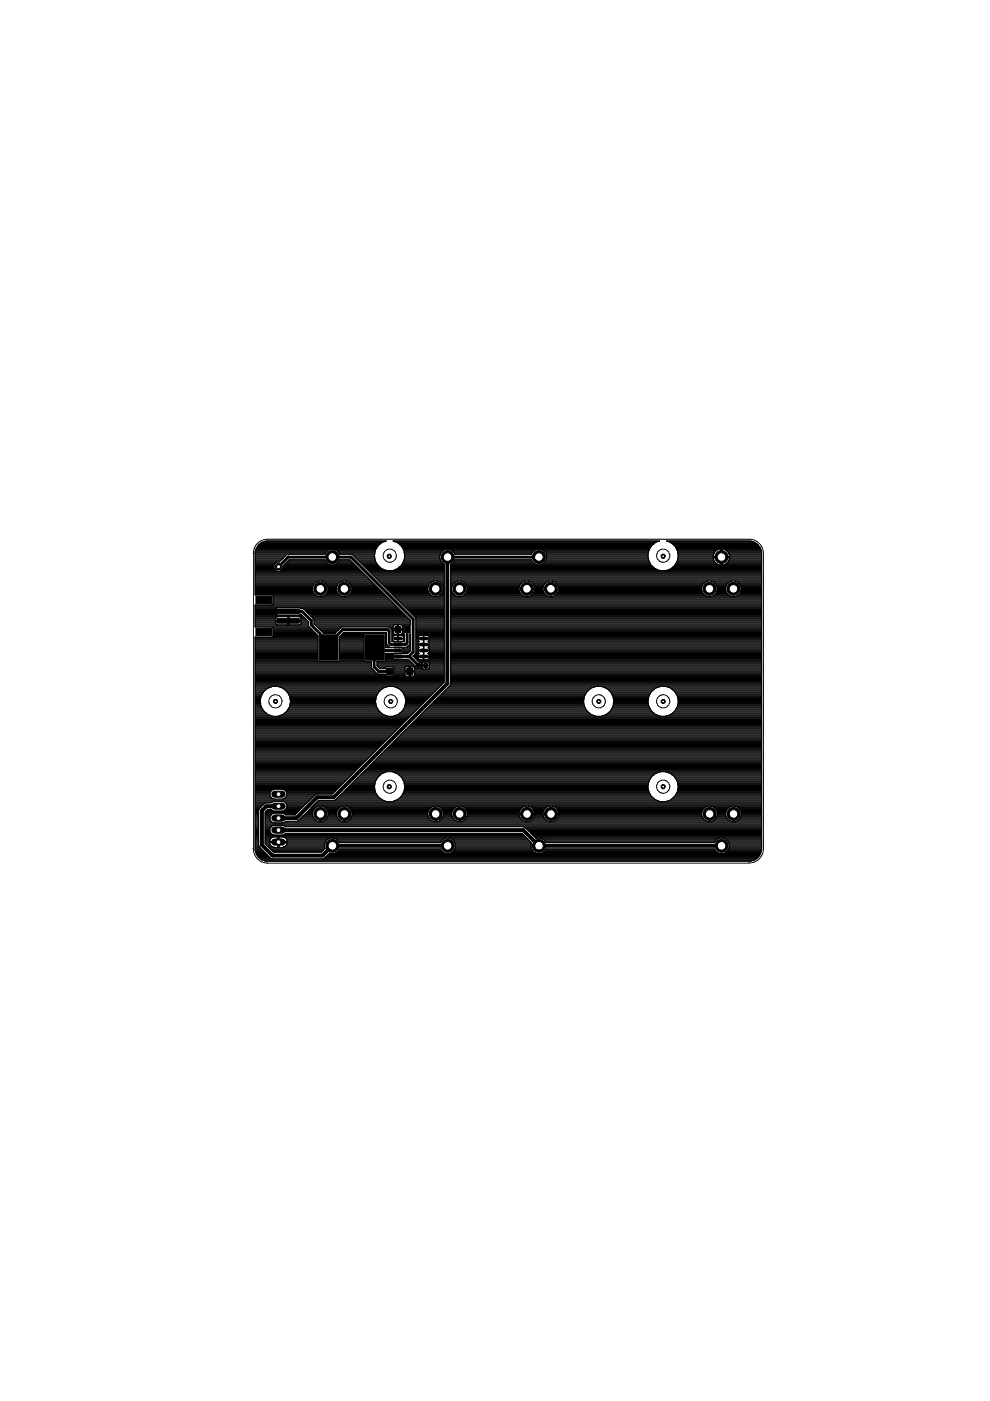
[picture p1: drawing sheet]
<svg xmlns="http://www.w3.org/2000/svg" width="210mm" height="297mm" viewBox="0 0 210 297" stroke-linecap="round" stroke-linejoin="round" font-family="sans-serif">
<g fill="#000" stroke="#000" stroke-width=".21">
<path d="M54.3 126.4h3.3v1.6h-3.3zM54.3 133.2h3.3v1.6h-3.3zM58.8 129.1h4.6v1h-4.6zM58.8 131.1h4.6v1h-4.6zM67.7 134.6h4v5.4h-4zM77.5 134.6h4v5.4h-4zM83.8 132.8h1.1v1.3h-1.1zM83.6 138.9h1.6v.6h-1.6zM83.6 137.6h1.6v.6h-1.6zM83.6 136.4h1.6v.5h-1.6zM83.6 135.1h1.6v.6h-1.6zM85.8 132.8h1.2v1.3h-1.2z"/>
<path d="M89 135.1h1.6v.6h-1.6zM89 136.4h1.6v.5h-1.6zM89 137.6h1.6v.6h-1.6zM89 138.9h1.6v.6h-1.6zM82 141.6h1.2v1.5h-1.2zM86.3 141.6h1.2v1.5h-1.2zM88.3 140.7h.8v.8h-.8zM89.9 140.7h.8v.8h-.8z"/>
</g>
<g fill="none" stroke="#000" stroke-width=".25">
<path d="M54.1 119.2h5.1l1.6-1.7h8.1a1.64 1.64 0 0 1 1.5-1.1 1.64 1.64 0 0 1 1.6 1.1h2.7l13.5 13.5v7.5l-.6 .6 1.3 1.3h.3l.2 .2v1l-.2 .2h-1l-.1-.2v-.4l-1.5-1.4h-3.1l-.1-.2M54.1 119.9h4M54.1 119.7h4.1M54.1 119.4h4.3M54.1 119h5.3M54.1 118.8h5.5M54.1 118.5h5.7M54.1 118.3h5.9M54.1 118.1h6.2M54.1 117.9h6.4M54.1 117.6h6.6M54.1 117.4h14.8"/>
<path d="M54.1 117.2h14.9M54.1 117h15.1M54.2 116.8h15.2M54.3 116.5h15.6M54.3 116.3h25.5M54.4 116.1h25.5M54.6 115.9h25.5M54.7 115.7h25.5M54.9 115.4h25.6M55.2 115.2h25.6M55.5 115h25.6M56.2 114.8h25.5"/>
<path d="M58.6 119.2l-.5 .6v.7M60.1 119.9h15.3M60.4 119.7h9.5M60.6 119.4h8.8M60.8 119.2h8.4M61 119h8M61.2 118.8h7.7M71 116.5h8.7M71 119.7h4.1M71.4 116.8h8.2M71.5 119.4h3.4M71.6 117h7.9"/>
<path d="M71.7 119.2h3M71.9 119h2.6M71.9 117.2h7.6M71.9 118.8h2.4M71.9 117.4h7.6M74.8 117.6h4.6M75 117.9h4.4M75.2 118.1h4.2M75.5 118.3h4M75.7 118.5h3.8M75.9 118.8h3.6M76.1 119h3.5"/>
<path d="M76.3 119.2h3.4M76.6 119.4h3.3M76.8 119.7h3.2M77 119.9h3.1M83.5 114.8h56.2M84.1 115h55M84.4 115.2h54.3M84.7 115.4h53.8M85 115.7h53.2M85.1 119.9h9.1M85.2 115.9h52.8M85.2 119.7h9"/>
<path d="M85.3 116.1h52.6M85.3 119.4h8.6M85.4 116.3h52.4M85.5 119.2h8.1M85.5 116.5h8.8M85.6 119h7.9M85.6 116.8h8.3M85.7 118.8h7.7M85.7 117h8M85.7 118.5h7.6M85.7 117.2h7.8M85.7 118.3h7.5"/>
<path d="M85.8 117.4h7.6M85.8 118.1h7.4M85.8 117.6h7.5M85.8 117.9h7.4M94.2 119.6v25l-23.7 23.7-3.6 .1-4.4 4.4h-1.9l-.6-.4h-1.9a1.06 1.06 0 0 0-.7 1.7M94.2 119.6a1.66 1.66 0 0 1-.5-2.7 1.66 1.66 0 0 1 2.7 .6h16.3a1.67 1.67 0 0 1 2.6-.7 1.67 1.67 0 0 1 0 2.6 1.67 1.67 0 0 1-2.6-.7h-16.3l-.1 .3-.7 .6M95.4 116.5h18.3M95.6 119.6l-.1 25.7-24.1 24.1M95.6 119.9h42.5M95.6 119.7h18.1M95.9 116.8h17.3M95.9 119.4h17.3"/>
<path d="M96.1 117h16.9M96.1 119.2h16.9M96.3 117.2h16.5M96.3 119h16.5M96.4 118.8h16.3M96.4 117.4h16.3M114.8 116.5h22.8M114.8 119.7h23.2M115.2 116.8h22.3M115.3 119.4h22.5M115.5 119.2h22.2M115.5 117h22"/>
<path d="M115.7 119h21.9M115.7 117.2h21.8M115.7 117.4h21.7M115.8 118.8h21.7M115.8 118.5h21.7M115.8 117.6h21.6M115.9 118.3h21.5M115.9 118.1h21.5M115.9 117.9h21.5M141.5 114.8h17.8M142.1 115h17.9M142.4 115.2h17.9"/>
<path d="M142.7 115.4h18M142.9 115.7h17.9M143.1 119.9h18.4M143.1 115.9h17.9M143.2 119.7h8.9M143.3 116.1h17.9M143.3 119.4h8.5M143.4 116.3h17.8M143.4 119.2h8.2M143.5 116.5h8.7M143.6 119h7.8M143.6 116.8h8.2"/>
<path d="M143.6 118.8h7.7M143.7 117h7.9M143.7 118.5h7.6M143.7 117.2h7.7M143.7 118.3h7.5M143.7 117.4h7.6M143.8 118.1h9M143.8 117.6h7.5M143.8 117.9h7.4M151.8 116.8l-.4 .5-.2 .7h3.5a1.73 1.73 0 0 0-1.6-1.6v3.4l1-.4M151.8 119.4l-.4-.5-.2-.7h3.5l-.2 .7-.4 .5M151.8 116.8l1-.4v3.4l-1-.4"/>
<path d="M152.8 119.2h.3M152.8 119.7h.3M152.8 119.4h.3M152.8 119h.3M152.8 118.8h.3M152.8 118.5h.3M152.8 118.3h.3M152.8 117.9h.3M152.8 117.6h.3M152.8 117.4h.3M152.8 117.2h.3M152.8 117h.3"/>
<path d="M152.8 116.8h.3M152.8 116.5h.3M153.1 118.1h8.4M153.8 116.5h7.5M153.8 119.7h7.7M154.1 116.8h7.3M154.1 119.4h7.4M154.3 117h7.1M154.3 119.2h7.2M154.5 117.2h7M154.5 119h7M154.6 118.8h6.9"/>
<path d="M154.6 117.4h6.9M154.6 117.6h6.9M154.7 118.5h6.8M154.7 117.9h6.8M154.7 118.3h6.8M54.1 139.2h13.3M54.1 121h4.4M54.1 123.2h24.6M54.1 130.7h10.3M54.1 132.5h11.3M54.1 136.1h13.3M54.1 139.9h13.3"/>
<path d="M54.1 139.6h13.3M54.1 139.4h13.3M54.1 139h13.3M54.1 138.7h13.3M54.1 138.5h13.3M54.1 138.3h13.3M54.1 138.1h13.3M54.1 137.9h13.3M54.1 137.6h13.3M54.1 137.4h13.3M54.1 137.2h13.3M54.1 137h13.3"/>
<path d="M54.1 136.8h13.3M54.1 136.5h13.3M54.1 136.3h13.3M54.1 135.9h13.3M54.1 135.6h13.3M54.1 135.4h13.3M54.1 135.2h13.3M54.1 132.8h11.3M54.1 132.3h4.4M54.1 132.1h4.4M54.1 131.9h4.4M54.1 131.6h6.9"/>
<path d="M54.1 131.4h4.4M54.1 131.2h4.4M54.1 131h4.4M54.1 130.5h10M54.1 130.3h4.5M54.1 130.1h4.5M54.1 129.9h4.5M54.1 129.6h4.5M54.1 129.4h4.5M54.1 129.2h4.5M54.1 129h4.5M54.1 128.8h30.2"/>
<path d="M54.1 128.5h29.9M54.1 126.1h12.7M54.1 125.9h12.5M54.1 125.6h12.3M54.1 125.4h12.3M54.1 125.2h12.2M54.1 125h12.2M54.1 124.8h12.2M54.1 124.5h12.2M54.1 124.3h12.2M54.1 124.1h12.3M54.1 123.9h12.4"/>
<path d="M54.1 123.7h12.7M54.1 123.4h12.9M54.1 123h24.4M54.1 122.8h24.2M54.1 122.5h23.9M54.1 122.3h23.7M54.1 122.1h23.5M54.1 121.9h23.3M54.1 121.6h23.1M54.1 121.4h22.8M54.1 121.2h22.6M54.1 120.8h4.2"/>
<path d="M54.1 120.5h4M54.1 120.3h4M54.1 120.1h4M54.1 126.2h.1M54.1 126.2h3.7l.1 .1M57.8 133h7.8M57.9 135h9.5M57.9 126.3v1.8l-.1 .2M57.9 134.3h9.1M57.9 133.6h8.4M57.9 134.5h9.3M57.9 134.7h9.5"/>
<path d="M57.9 134.1h8.8M57.9 133.9h8.6M57.9 133.4h8.2M57.9 133.2h7.9M57.9 128.1h25.7M57.9 127.9h25.5M57.9 127.6h25.2M57.9 127.4h25M57.9 127.2h24.8M57.9 127h24.6M57.9 126.7h24.4M57.9 126.5h24.1"/>
<path d="M57.9 126.3h9.2M58.1 120.5l.5 .6h.8l.6-.6M58.5 131v.5h5.3v-.5M58.8 132.5l-.3-.2v-.6h5.3v.6l-.3 .2M58.8 130.7l-.3 .3M59.5 121h17M59.8 120.8h16.5M60 120.5v-.5l1.3-1.3h7.6a1.63 1.63 0 0 0 1.5 1.1 1.63 1.63 0 0 0 1.6-1.1h2.2l12.8 12.8v1h-1.3l-.2 .2v1.5l.2 .2v1.7h-2.6v-2.5l-.7-.7h-10l-1.4 1.4h-2.4l-2-2v-1l-2.3-2.3h-.6M60 120.5h16M60 120.3h15.8M60 120.1h15.6M61 130.7v1.8"/>
<path d="M61 132.3h.3M61 132.1h.3M61 131.9h.3M61 131.4h.3M61 131.2h.3M61 131h.3M61.3 130.7v1.8M61.3 131.6h4M63.5 130.7l.3 .3M63.6 130.3h.3M63.7 129h20.8M63.7 130.2l1.7 1.6v1"/>
<path d="M63.7 129h.1M63.7 130.2h.1M63.7 129l-.2-.2h-4.8l-.1 .2v1.2l.1 .2h4.8l.2-.2M63.8 132.3h1.6M63.8 131h.8M63.8 132.1h1.6M63.8 131.9h1.6M63.8 131.4h1.2M63.8 131.2h1M64.5 129.2h20.2M64.7 129.4h20.2M64.9 129.6h20.3"/>
<path d="M65.1 129.9h20.3M65.3 130.1h20.3M65.4 132.8l2 1.9M65.6 130.3h20.2M65.8 130.5h20.2M66 130.7h20.3M66.2 131h20.3M66.3 125.2a1.69 1.69 0 0 0 1.6 1.3 1.69 1.69 0 0 0 1.7-1.3M66.5 131.2h20.2M66.6 132.1h20.4M66.6 131.9h20.4M66.6 131.6h20.4"/>
<path d="M66.6 131.4h20.3M66.6 132.3h20.4M66.8 132.5h16.7M67.1 132.8h16.3M67.3 133h5M67.4 134.7v5.4M67.5 133.2h4.6M67.6 123.2a1.7 1.7 0 0 0-1.3 2M67.7 133.4h4.2M67.9 133.6h3.8M68.2 133.9h3.3M68.2 123.2a1.7 1.7 0 0 1 1.4 2"/>
<path d="M68.4 134.1h2.8M68.7 126.3h3.5M68.8 123.4h3.3M69 126.1h2.9M69 123.7h2.8M69.2 125.9h2.5M69.3 123.9h2.3M69.4 125.6h2.1M69.4 124.1h2.1M69.4 125.4h2M69.5 124.3h1.9M69.5 125.2h1.8"/>
<path d="M69.6 125h1.7M69.6 124.8h1.7M69.6 124.5h1.7M71.3 125.2a1.69 1.69 0 0 0 1.7 1.3 1.69 1.69 0 0 0 1.6-1.3M72 139.2h5.2M72 136.1h5.2M72 139.9h5.2M72 139.6h5.2M72 139.4h5.2M72 139h5.2M72 138.7h5.2M72 138.5h5.2"/>
<path d="M72 138.3h5.2M72 138.1h5.2M72 137.9h5.2M72 137.6h5.2M72 137.4h5.2M72 137.2h5.2M72 137h5.2M72 136.8h5.2M72 136.5h5.2M72 136.3h5.2M72 135.9h5.2M72 135.6h5.2"/>
<path d="M72 135.4h5.2M72 135.2h5.2M72 135h5.2M72.2 134.7h5M72.5 134.5h4.7M72.6 123.2a1.7 1.7 0 0 0-1.3 2M72.7 134.3h9.2M72.9 134.1h9M73.3 123.2a1.69 1.69 0 0 1 1.3 2M73.7 126.3h8.1M73.9 123.4h5M74.1 126.1h7.5"/>
<path d="M74.1 123.7h5M74.3 125.9h7.1M74.3 123.9h5.1M74.4 125.6h6.8M74.5 124.1h5.1M74.5 125.4h6.4M74.5 124.3h5.3M74.6 125.2h6.1M74.6 125h5.9M74.6 124.8h5.7M74.6 124.5h5.4M77.2 120.1h3.2"/>
<path d="M77.4 134.3l-.2 .2v5.6M77.5 120.3h3.1M77.7 120.5h3.2M77.9 120.8h3.5M78.1 121h16.1M78.4 121.2h15.8M78.6 121.4h15.6M78.8 121.6h15.4M79 121.9h15.2M79.2 122.1h15M79.5 122.3h14.7M79.7 122.5h14.5"/>
<path d="M79.9 122.8h14.3M80.1 123h14.1M80.3 123.2h13.9M80.6 123.4h10.9M80.8 123.7h10.4M81 123.9h10M81.2 124.1h9.7M81.5 124.3h9.3M81.6 134.3l.1 .2v2.8l3.6 .1 .2 .1v.8l-.2 .2h-3.6v1.6M81.7 124.5h9M81.7 139.2h1.7M81.7 136.1h.2"/>
<path d="M81.7 139.9h5M81.7 134.5h.2M81.7 139.6h1.7M81.7 139.4h1.7M81.7 139h1.7M81.7 138.7h1.7M81.7 138.5h4.8M81.7 137.2h.8M81.7 137h.6M81.7 136.8h.4M81.7 136.5h.2M81.7 136.3h.2"/>
<path d="M81.7 135.9h.2M81.7 135.6h.2M81.7 135.4h.2M81.7 135.2h.2M81.7 135h.2M81.7 134.7h.2M81.9 124.8h8.8M81.9 136.6l.7 .6h3.7l.6-.6M81.9 136.6v-2.5h-9l-.9 .9v5.1M82 121a3.2 3.2 0 0 1-2.6-3.1 3.2 3.2 0 0 1 2.5-3.2h-25.2a2.6 2.6 0 0 0-2.6 2.6v8.9M82.1 125h8.6M82.4 125.2h8.3"/>
<path d="M82.5 133h.9M82.6 125.4h8.2M82.7 133.2h.7M82.8 125.6h8.1M83 133.4h1.2M83 125.9h8M83.1 134.3h.3M83.1 133.6h2.4M83.1 134.5h2.6M83.1 135.9h.2M83.1 135.6h.2M83.1 135.4h.2"/>
<path d="M83.1 135.2h.2M83.1 135h.2M83.1 134.7h.4M83.1 134.1h.3M83.1 133.9h.3M83.2 121a3.2 3.2 0 0 0 2.6-3.1 3.2 3.2 0 0 0-2.5-3.2h56.6a3.2 3.2 0 0 0-2.5 3.2 3.2 3.2 0 0 0 2.6 3.1M83.2 126.1h8M83.3 135.4h2.3M83.4 138.8v.8M83.4 132.8v.5h1.9v-.5M83.4 133.6v.7l.3 .2M83.5 126.3h8.1"/>
<path d="M83.5 134.7h1.8M83.5 134.7l-.2 .2v.8l.3 .4M83.5 132.5l.7-.1v2.1M83.5 132.5l-.1 .3M83.7 126.5h10.5M83.8 128.3h-29.7v4.7l3.7-.1 .1 .2v1.8l-.1 .2h-3.7v44.9l.3 1.2M83.8 120.8h10.4M83.9 126.7h10.3M84.1 127h10.1M84.2 139.8h.1M84.2 138.6h.1M84.2 132.5h.3"/>
<path d="M84.2 134.3h.3M84.2 134.1h.3M84.2 133.9h.3M84.2 133.2h.3M84.2 133h.3M84.2 132.8h.3M84.3 120.5h9.9M84.3 127.2h9.9M84.4 134.7v1.4M84.4 135.9h.1M84.4 135.6h.1M84.4 135.4h.1"/>
<path d="M84.4 135.2h.1M84.4 135h.1M84.4 134.7h.1M84.5 133.4h1M84.6 127.4h9.6M84.6 120.3h9.6M84.7 137.3v.1M84.7 138.5h.1M84.8 127.6h9.4M84.8 120.1h9.4M85 127.9h9.2M85.2 132.5h1.8"/>
<path d="M85.2 132.5l-.7-.1v2.1M85.2 132.5l.1 .3M85.2 128.1h9M85.3 134.3h.3M85.3 133.6v.7l-.3 .2M85.3 134.1h.2M85.3 133.9h.2M85.3 133.2h.2M85.3 133h.2M85.3 132.8h.2M85.3 134.7l.3 .2v.8l-.4 .4M85.4 134.7h.3"/>
<path d="M85.4 137.4h1.6M85.5 128.3h8.7M85.5 138.3h1.2M85.5 138.1h1.4M85.5 137.9h1.5M85.5 137.6h1.5M85.5 135.9h.2M85.6 135h.1M85.6 135.6h.1M85.6 135.4h.1M85.6 135.2h.1M85.7 128.5h8.5"/>
<path d="M85.9 128.8h8.3M86.1 129h8.1M86.3 137.2h.7M86.4 129.2h7.8M86.5 137h.5M86.6 129.4h7.6M86.7 136.8h.3M86.8 129.6h7.4M86.9 136.6l.1-2.2v3.6l-.6 .6h-2.9l-.1 .2M86.9 136.1h.1M86.9 134.5h.1M86.9 136.5h.1"/>
<path d="M86.9 136.3h.1M86.9 135.9h.1M86.9 135.6h.1M86.9 135.4h.1M86.9 135.2h.1M86.9 135h.1M86.9 134.7h.1M87 129.9h7.2M87.2 130.1h7M87.5 130.3h6.7M87.7 139.2h6.5M87.7 139h1"/>
<path d="M87.7 130.5h6.5M87.9 139.4h.8M87.9 130.7h6.3M87.9 138.7h.8M88.1 139.6h.6M88.1 138.5h.7M88.1 131h6.1M88.2 132.5h6M88.2 134.3h6M88.2 136.1h.6M88.2 133.6h6M88.2 134.5h6"/>
<path d="M88.2 138.3h.5M88.2 138.1h.5M88.2 137.9h.5M88.2 137.6h.5M88.2 137.4h.5M88.2 137.2h.6M88.2 137h.5M88.2 136.8h.5M88.2 136.5h.5M88.2 136.3h.5M88.2 135.9h.5M88.2 135.6h.5"/>
<path d="M88.2 135.4h.5M88.2 135.2h.5M88.2 135h.5M88.2 134.7h.7M88.2 134.1h6M88.2 133.9h6M88.2 133.4h6M88.2 133.2h6M88.2 133h6M88.2 132.8h6M88.2 132.3h6M88.2 132.1h6"/>
<path d="M88.2 131.9h6M88.2 131.6h6M88.2 131.4h6M88.2 131.2h6M88.3 139.9h5.9M88.7 137.9h2.3M88.7 135.4h2.3M88.7 136.6h2.3M88.7 138.3l.1 .2M88.7 139.6l.3 .3M88.7 138.7v.9M88.7 137.4v.9"/>
<path d="M88.7 137.2l.1 .1M88.8 136l-.1-.3v-.7l.3-.3h1.7l.3 .3v.7l-.2 .3M88.8 136l-.1 .3v.9M88.8 138.6l-.1 .1M88.8 137.3l-.1 .1M88.9 138.6h-.1M88.9 137.3h-.1M88.9 136h-.1M89.8 134.7v5.2M89.8 136.1h.1M89.8 139.6h.1M89.8 139.4h.1"/>
<path d="M89.8 139h.1M89.8 138.7h.1M89.8 138.5h.1M89.8 138.3h.1M89.8 138.1h.1M89.8 137.9h.1M89.8 137.6h.1M89.8 137.4h.1M89.8 137.2h.1M89.8 137h.1M89.8 136.8h.1M89.8 136.5h.1"/>
<path d="M89.8 136.3h.1M89.8 135.9h.1M89.8 135.6h.1M89.8 135.4h.1M89.8 135.2h.1M89.8 135h.1M89.8 134.7h.1M90.7 125.2a1.67 1.67 0 0 0 1.6 1.3 1.67 1.67 0 0 0 1.7-1.3M90.8 134.7h3.4M90.8 136l.2 .3v.7l-.2 .3M90.8 137.3l.2 .3v.7M90.8 136h.1"/>
<path d="M90.8 137.3h.1M90.8 138.5v.1M90.8 138.6l.2 .1M90.8 138.5h3.4M90.8 136.1h3.4M90.9 137.2h3.3M90.9 137.4h3.3M90.9 135.9h3.3M91 138.7v.9M91 139.6l-.4 .3M91 139.6h3.2M91 138.7h3.2"/>
<path d="M91 138.3h3.2M91 135h3.2M91 138.3l-.2 .2M91 139.4h3.2M91 139h3.2M91 138.1h3.2M91 137.9h3.2M91 137.6h3.2M91 137h3.2M91 136.8h3.2M91 136.5h3.2M91 136.3h3.2"/>
<path d="M91 135.6h3.2M91 135.4h3.2M91 135.2h3.2M92 123.2a1.66 1.66 0 0 0-1.3 2M92.7 123.2a1.66 1.66 0 0 1 1.3 2M93.1 126.3h1.1M93.2 123.4h1M93.4 126.1h.8M93.5 123.7h.7M93.6 125.9h.6M93.7 123.9h.5M93.8 125.6h.4"/>
<path d="M93.8 124.1h.4M93.9 125.4h.3M93.9 124.3h.3M94 125.2h.2M94 125h.2M94 124.8h.2M94 124.5h.2M95.6 139.2h65.9M95.6 121h65.9M95.6 128.3h65.9M95.6 123.2h65.9M95.6 130.7h65.9"/>
<path d="M95.6 132.5h65.9M95.6 134.3h65.9M95.6 136.1h65.9M95.6 139.9h65.9M95.6 133.6h65.9M95.6 134.5h65.9M95.6 139.6h65.9M95.6 139.4h65.9M95.6 139h65.9M95.6 138.7h65.9M95.6 138.5h65.9M95.6 138.3h65.9"/>
<path d="M95.6 138.1h65.9M95.6 137.9h65.9M95.6 137.6h65.9M95.6 137.4h65.9M95.6 137.2h65.9M95.6 137h65.9M95.6 136.8h65.9M95.6 136.5h65.9M95.6 136.3h65.9M95.6 135.9h65.9M95.6 135.6h65.9M95.6 135.4h65.9"/>
<path d="M95.6 135.2h65.9M95.6 135h65.9M95.6 134.7h65.9M95.6 134.1h65.9M95.6 133.9h65.9M95.6 133.4h65.9M95.6 133.2h65.9M95.6 133h65.9M95.6 132.8h65.9M95.6 132.3h65.9M95.6 132.1h65.9M95.6 131.9h65.9"/>
<path d="M95.6 131.6h65.9M95.6 131.4h65.9M95.6 131.2h65.9M95.6 131h65.9M95.6 130.5h65.9M95.6 130.3h65.9M95.6 130.1h65.9M95.6 129.9h65.9M95.6 129.6h65.9M95.6 129.4h65.9M95.6 129.2h65.9M95.6 129h65.9"/>
<path d="M95.6 128.8h65.9M95.6 128.5h65.9M95.6 128.1h65.9M95.6 127.9h65.9M95.6 127.6h65.9M95.6 127.4h65.9M95.6 127.2h65.9M95.6 127h65.9M95.6 126.7h65.9M95.6 126.5h65.9M95.6 126.3h1M95.6 126.1h.7"/>
<path d="M95.6 125.9h.5M95.6 125.6h.4M95.6 125.4h.3M95.6 125.2h.2M95.6 125h.2M95.6 124.8h.2M95.6 124.5h.2M95.6 124.3h.2M95.6 124.1h.3M95.6 123.9h.5M95.6 123.7h.7M95.6 123.4h.9"/>
<path d="M95.6 123h65.9M95.6 122.8h65.9M95.6 122.5h65.9M95.6 122.3h65.9M95.6 122.1h65.9M95.6 121.9h65.9M95.6 121.6h65.9M95.6 121.4h65.9M95.6 121.2h65.9M95.6 120.8h43.8M95.6 120.5h43.3M95.6 120.3h43"/>
<path d="M95.6 120.1h42.7M95.8 125.2a1.69 1.69 0 0 0 1.6 1.3 1.69 1.69 0 0 0 1.7-1.3M97.1 123.2a1.69 1.69 0 0 0-1.3 2M97.7 123.2a1.66 1.66 0 0 1 1.4 2M98.2 126.3h12.7M98.3 123.4h12.5M98.5 126.1h12.1M98.6 123.7h12M98.7 125.9h11.7M98.8 123.9h11.5M98.9 125.6h11.3M98.9 124.1h11.3"/>
<path d="M99 125.4h11.2M99 124.3h11.1M99.1 125.2h11M99.1 125h10.9M99.1 124.8h10.9M99.1 124.5h10.9M111.4 123.2a1.68 1.68 0 0 0-.9 2.8 1.68 1.68 0 0 0 2.8-.8M112 123.2a1.7 1.7 0 0 1 1.3 2M112.5 126.3h3.5M112.6 123.4h3.3M112.8 126.1h2.9M112.8 123.7h2.8"/>
<path d="M113 125.9h2.5M113.1 123.9h2.3M113.2 125.6h2.1M113.2 124.1h2.1M113.2 125.4h2M113.3 124.3h1.9M113.3 125.2h1.8M113.3 125h1.8M113.3 124.8h1.8M113.3 124.5h1.8M115.1 125.2a1.69 1.69 0 0 0 1.7 1.3 1.69 1.69 0 0 0 1.6-1.3M116.5 123.2a1.69 1.69 0 0 0-1.4 2"/>
<path d="M117.1 123.2a1.7 1.7 0 0 1 1.3 2M117.6 126.3h32M117.7 123.4h31.8M117.9 126.1h31.4M117.9 123.7h31.4M118.1 125.9h31M118.1 123.9h31M118.2 125.6h30.8M118.3 124.1h30.6M118.3 125.4h30.6M118.3 124.3h30.5M118.4 125.2h30.4"/>
<path d="M118.4 125h30.4M118.4 124.8h30.4M118.4 124.5h30.4M141.1 121a3.2 3.2 0 0 0 2.7-3.1 3.2 3.2 0 0 0-2.5-3.2h17.6a2.64 2.64 0 0 1 2.6 2.6v62.7l-.3 1.2M141.8 120.8h19.7M142.3 120.5h19.2M142.6 120.3h18.9M142.8 120.1h18.7M150.1 123.2a1.68 1.68 0 0 0-.9 2.8 1.68 1.68 0 0 0 2.9-.8M150.7 123.2a1.66 1.66 0 0 1 1.4 2M151.2 126.3h3.5M151.3 123.4h3.3"/>
<path d="M151.5 126.1h2.9M151.6 123.7h2.8M151.7 125.9h2.5M151.8 123.9h2.3M151.9 125.6h2.2M151.9 124.1h2.1M152 125.4h1.9M152 124.3h1.9M152.1 125.2h1.8M152.1 125h1.7M152.1 124.8h1.7M152.1 124.5h1.7"/>
<path d="M155.2 123.2a1.68 1.68 0 0 0-.9 2.8 1.68 1.68 0 0 0 2.8-.8M155.8 123.2a1.7 1.7 0 0 1 1.3 2M156.3 126.3h5.2M156.4 123.4h5.1M156.6 126.1h4.9M156.6 123.7h4.9M156.8 125.9h4.7M156.8 123.9h4.7M157 125.6h4.5M157 124.1h4.5M157 125.4h4.5M157.1 124.3h4.4"/>
<path d="M157.1 125.2h4.4M157.1 125h4.4M157.1 124.8h4.4M157.1 124.5h4.4M54.1 141h24.7M54.1 140.3h24.7M54.1 151.8h3.6M54.1 143l27.6-.1 .1 .5M54.1 143.4h31.9M54.1 159.9h24.9M54.1 159.6h25.1M54.1 159.4h25.3"/>
<path d="M54.1 159.2h25.5M54.1 159h25.8M54.1 158.7h26M54.1 158.5h26.2M54.1 158.3h26.4M54.1 158.1h26.7M54.1 157.8h26.9M54.1 157.6h27.1M54.1 157.4h27.3M54.1 157.2h27.5M54.1 157h27.8M54.1 156.7h28"/>
<path d="M54.1 156.5h28.2M54.1 156.3h28.4M54.1 156.1h28.6M54.1 155.9h28.9M54.1 155.6h29.1M54.1 155.4h29.3M54.1 155.2h29.5M54.1 155h29.8M54.1 154.7h30M54.1 154.5h30.2M54.1 154.3h30.4M54.1 154.1h30.7"/>
<path d="M54.1 153.9h30.9M54.1 153.6h31.1M54.1 153.4h31.3M54.1 153.2h31.5M54.1 153h31.8M54.1 152.7h32M54.1 152.5h32.2M54.1 152.3h32.4M54.1 152.1h32.6M54.1 151.6h3M54.1 151.4h2.6M54.1 151.2h2.3"/>
<path d="M54.1 151h2M54.1 150.7h1.8M54.1 150.5h1.7M54.1 150.3h1.5M54.1 150.1h1.4M54.1 149.9h1.3M54.1 149.6h1.2M54.1 149.4h1.2M54.1 149.2h1.1M54.1 149h1.1M54.1 148.7h1.1M54.1 148.5h1.1"/>
<path d="M54.1 148.3h1.1M54.1 148.1h1.2M54.1 147.8h1.2M54.1 147.6h1.3M54.1 147.4h1.4M54.1 147.2h1.5M54.1 147h1.6M54.1 146.7h1.7M54.1 146.5h1.9M54.1 146.3h2.2M54.1 146.1h2.5M54.1 145.9h2.8"/>
<path d="M54.1 145.6h3.4M54.1 145.4h39.3M54.1 145.2h39.5M54.1 145h39.8M54.1 144.7h40M54.1 144.5h40.1M54.1 144.3h40.1M54.1 144.1h40.1M54.1 143.8h40.1M54.1 143.6h40.1M54.1 143.2h27.6M54.1 142.7h25.7"/>
<path d="M54.1 142.5h25.5M54.1 142.3h25.3M54.1 142.1h25.1M54.1 141.9h24.9M54.1 141.6h24.7M54.1 141.4h24.7M54.1 141.2h24.7M54.1 140.7h24.7M54.1 140.5h24.7M54.1 140.1h13.3M55.4 147.6a3.2 3.2 0 0 1 4.6-1.7 3.2 3.2 0 0 1 .9 4.9M55.4 147.6l-.2 1.1 .2 1.1 .5 1"/>
<path d="M55.9 150.8a3.2 3.2 0 0 0 5 0M59 151.8h23.2M59.2 145.6h22.8M59.6 151.6h22M59.8 145.9h21.6M60.1 151.4h21M60.2 146.1h20.8M60.4 151.2h20.4M60.5 146.3h20.3M60.6 151h20M60.7 146.5h19.8M60.9 150.7h19.4"/>
<path d="M60.9 146.7h19.4M61 150.5h19.2M61 147h19.2M61.1 150.3h19M61.2 147.2h18.8M61.3 150.1h18.6M61.3 147.4h18.6M61.4 149.9h18.4M61.4 147.6h18.4M61.4 149.6h18.4M61.5 147.8h18.2M61.5 149.4h18.2"/>
<path d="M61.5 148.1h18.2M61.5 149.2h18.2M61.5 148.3h18.2M61.6 149h18.1M61.6 148.5h18M61.6 148.7h18M67.4 140.1l.2 .2h4.2l.2-.2M72 140.1h5.2M77.2 140.1l.2 .2h1.4v1.3M78.8 141.6l1.3 1.3M79.8 147.6a3.2 3.2 0 0 0 1.4 3.9 3.2 3.2 0 0 0 4.1-.7M79.8 147.6a3.2 3.2 0 0 1 3-2.1 3.2 3.2 0 0 1 3.1 2.1"/>
<path d="M79.9 141h7.9M79.9 140.3h7.2M79.9 140.7h7.7M79.9 140.5h7.4M79.9 141.2h8.1M80.2 141.4h1.6M80.4 141.6h1.3M80.9 159.9h80.6M81.1 159.6h80.4M81.3 159.4h80.2M81.6 159.2h79.9M81.7 140.1l-.1 .2h-1.7v.9l.6 .6h1.2l.1-.4h1.5l.2 .1v1.7l-.2 .2"/>
<path d="M81.7 140.1h5.2M81.8 159h79.7M82 158.7h79.5M82.2 158.5h79.3M82.5 158.3h79M82.7 158.1h78.8M82.9 157.8h78.6M83.1 157.6h78.4M83.4 157.4h78.1M83.4 141.4h2.5M83.5 151.8h3.5M83.5 143h2.4"/>
<path d="M83.5 143.2h2.4M83.5 142.7h2.4M83.5 142.5h2.4M83.5 142.3h3.3M83.5 142.1h2.4M83.5 141.9h2.4M83.5 141.6h2.4M83.6 157.2h77.9M83.7 145.6h9.5M83.8 157h77.7M84 156.7h77.5M84.1 151.6h3.1"/>
<path d="M84.2 156.5h77.3M84.3 145.9h8.7M84.5 156.3h77M84.5 151.4h2.9M84.6 146.1h8.2M84.7 156.1h76.8M84.8 151.2h2.8M84.9 155.9h76.6M84.9 146.3h7.6M85.1 151h2.8M85.1 155.6h76.4M85.2 146.5h7.1"/>
<path d="M85.3 150.7h2.8M85.3 155.4h76.2M85.4 146.7h6.7M85.4 150.5h2.9M85.5 147h6.4M85.6 155.2h75.9M85.6 150.3h2.9M85.6 147.2h6M85.7 150.1h3.1M85.7 147.4h5.7M85.8 155h75.7M85.8 149.9h3.2"/>
<path d="M85.9 147.6l.1 1.1-.1 1.1-.6 1M85.9 147.6h5.3M85.9 143.2v-.7h2v.7M85.9 143.2l.1 .2M85.9 149.6h3.3M85.9 147.8h5.1M85.9 149.4h3.5M85.9 141.4l.9-.2v2.3l-.8-.1M85.9 141.4v.8h2l-.1-.8M85.9 148.1h4.8M86 149.2h3.6M86 148.3h4.5"/>
<path d="M86 149h3.9M86 154.7h75.5M86 148.5h4.3M86 148.7h4.1M86.2 154.5h75.3M86.5 154.3h75M86.7 154.1h74.8M86.8 143h.2M86.8 143.4h.2M86.8 143.2h.2M86.8 142.7h.2M86.8 142.5h.2"/>
<path d="M86.8 142.1h.2M86.8 141.9h.2M86.8 141.6h.2M86.8 141.4h.2M86.9 153.9h74.6M87 142.3h7.2M87.1 153.6h74.4M87.4 153.4h74.1M87.6 153.2h73.9M87.7 143.4h6.5M87.8 153h73.7M87.8 141.4l-.8-.2v2.3h.6l.3-.3"/>
<path d="M87.8 141.4h.3M87.9 143.2h6.3M87.9 143h6.3M87.9 142.7h6.3M87.9 142.5h6.3M87.9 142.1h6.3M87.9 141.9h1.8M87.9 141.6h.2M88 152.7h73.5M88.2 152.5h73.3M88.5 152.3h73M88.5 140.1h5.7"/>
<path d="M88.7 152.1h72.8M88.8 140.3h5.4M88.9 151.8h37.4M89.1 151.6h36.6M89.3 151.4h35.9M89.4 140.5h.1M89.4 141.6h.1M89.4 141h4.8M89.4 141.4h.1M89.4 141.2h.1M89.4 140.7h.1M89.5 141.6v-.4h1.5v.4"/>
<path d="M89.6 151.2h35.3M89.8 151h34.9M89.8 140.3l-.3 .2v.5M90 150.7h34.4M90.2 140.3v1.6h-.5l-.2-.3M90.2 141.9h.1M90.2 141.6h.1M90.2 141.4h.1M90.2 141.2h.1M90.2 140.7h.1M90.2 140.5h.1M90.2 150.5h34.1"/>
<path d="M90.3 140.3v1.6h.5l.2-.3M90.5 150.3h33.7M90.7 150.1h33.4M90.7 140.3l.3 .2v.5M90.8 141.9h3.4M90.9 149.9h33M91 140.5h3.2M91 141.6h3.2M91 141.4h3.2M91 141.2h3.2M91 140.7h3.2M91.1 149.6h32.8"/>
<path d="M91.4 149.4h32.4M91.6 149.2h32.2M91.8 149h32M92 148.7h31.7M92.2 148.5h31.5M92.5 148.3h31.3M92.7 148.1h31.1M92.9 147.8h31M93.1 147.6h30.8M93.3 147.4h30.7M93.6 147.2h30.5M93.8 147h30.5"/>
<path d="M94 146.7h30.4M94.2 146.5h30.4M94.5 146.3h30.4M94.7 146.1h30.4M94.9 145.9h30.6M95.1 145.6h31M95.4 145.4h66.1M95.5 145.2h66M95.6 141h65.9M95.6 140.3h65.9M95.6 143h65.9M95.6 143.4h65.9"/>
<path d="M95.6 145h65.9M95.6 144.7h65.9M95.6 144.5h65.9M95.6 144.3h65.9M95.6 144.1h65.9M95.6 143.8h65.9M95.6 143.6h65.9M95.6 143.2h65.9M95.6 142.7h65.9M95.6 142.5h65.9M95.6 142.3h65.9M95.6 142.1h65.9"/>
<path d="M95.6 141.9h65.9M95.6 141.6h65.9M95.6 141.4h65.9M95.6 141.2h65.9M95.6 140.7h65.9M95.6 140.5h65.9M95.6 140.1h65.9M127.6 151.8h12.4M127.8 145.6h11.9M128.2 151.6h11.2M128.4 145.9h10.7M128.7 151.4h10.2"/>
<path d="M128.8 146.1h10M128.9 151.2h9.7M129 146.3h9.5M129.2 151h9.1M129.3 146.5h9M129.4 150.7h8.7M129.5 146.7h8.6M129.6 150.5h8.4M129.6 147h8.3M129.7 150.3h8.2M129.7 147.2h8.1M129.8 150.1h7.9"/>
<path d="M129.9 147.4h7.8M129.9 149.9h7.7M130 147.6a3.2 3.2 0 0 1-1.5 3.9 3.2 3.2 0 0 1-4-.7M130 147.6a3.2 3.2 0 0 0-4.7-1.7 3.2 3.2 0 0 0-.8 4.9M130 147.6h7.6M130 149.6h7.5M130 147.8h7.5M130 149.4h7.5M130 148.1h7.5M130.1 149.2h7.4M130.1 148.3h7.3M130.1 149h7.3"/>
<path d="M130.1 148.5h7.3M130.2 148.7h7.2M137.6 147.6a3.2 3.2 0 0 1 3-2.1 3.2 3.2 0 0 1 3 2.1M137.6 147.6l-.2 1.1 .2 1.1 .5 1M138.1 150.8a3.2 3.2 0 0 0 5 0M141.2 151.8h20.3M141.5 145.6h20M141.8 151.6h19.7M142.1 145.9h19.4M142.3 151.4h19.2M142.4 146.1h19.1M142.6 151.2h18.9"/>
<path d="M142.7 146.3h18.8M142.9 151h18.6M142.9 146.5h18.6M143.1 150.7h18.4M143.1 146.7h18.4M143.2 150.5h18.3M143.3 147h18.2M143.3 150.3h18.2M143.4 147.2h18.1M143.5 150.1h18M143.5 147.4h18M143.6 149.9h17.9"/>
<path d="M143.6 147.6l.2 1.1-.2 1.1-.5 1M143.6 147.6h17.9M143.7 149.6h17.8M143.7 147.8h17.8M143.7 149.4h17.8M143.7 148.1h17.8M143.7 149.2h17.8M143.7 148.3h17.8M143.8 149h17.7M143.8 148.5h17.7M143.8 148.7h17.7M54.1 177.4h.7"/>
<path d="M54.1 174.5h.7M54.1 169.4h3.9M54.1 163.6h21.1M54.1 170.9h1.4M54.1 179.8h1.1M54.1 179.6h.9M54.1 179.4h.8M54.1 179.2h.7M54.1 178.9h.7M54.1 178.7h.7M54.1 178.5h.7M54.1 178.3h.7"/>
<path d="M54.1 178.1h.7M54.1 177.8h.7M54.1 177.6h.7M54.1 177.2h.7M54.1 177h.7M54.1 176.7h.7M54.1 176.5h.7M54.1 176.3h.7M54.1 176.1h.7M54.1 175.8h.7M54.1 175.6h.7M54.1 175.4h.7"/>
<path d="M54.1 175.2h.7M54.1 174.9h.7M54.1 174.7h.7M54.1 174.3h.7M54.1 174.1h.7M54.1 173.8h.7M54.1 173.6h.7M54.1 173.4h.7M54.1 173.2h.7M54.1 173h.7M54.1 172.7h.7M54.1 172.5h.7"/>
<path d="M54.1 172.3h.7M54.1 172.1h.7M54.1 171.8h.7M54.1 171.6h.8M54.1 171.4h.9M54.1 171.2h1.2M54.1 170.7h1.6M54.1 170.5h1.8M54.1 170.3h2.1M54.1 170.1h3.6M54.1 169.8h11.4M54.1 169.6h11.6"/>
<path d="M54.1 169.2h3.5M54.1 169h3.3M54.1 168.7h3.2M54.1 168.5h3.1M54.1 168.3h3.1M54.1 168.1h3.2M54.1 167.9h3.3M54.1 167.6h3.5M54.1 167.4h3.8M54.1 167.2h17.5M54.1 167h17.8M54.1 166.7h18"/>
<path d="M54.1 166.5h18.2M54.1 166.3h18.4M54.1 166.1h18.6M54.1 165.8h18.9M54.1 165.6h19.1M54.1 165.4h19.3M54.1 165.2h19.5M54.1 165h19.8M54.1 164.7h20M54.1 164.5h20.2M54.1 164.3h20.4M54.1 164.1h20.6"/>
<path d="M54.1 163.9h20.9M54.1 163.4h21.3M54.1 163.2h21.5M54.1 163h21.8M54.1 162.7h22M54.1 162.5h22.2M54.1 162.3h22.4M54.1 162.1h22.7M54.1 161.8h22.9M54.1 161.6h23.1M54.1 161.4h23.3M54.1 161.2h23.5"/>
<path d="M54.1 161h23.8M54.1 160.7h24M54.1 160.5h24.2M54.1 160.3h24.4M54.1 160.1h24.6M56.2 177.4h55.2M56.2 174.5h105.3M56.2 178.7h.9M56.2 178.5h2.7M56.2 178.3h.9M56.2 178.1h1M56.2 177.8h1.2"/>
<path d="M56.2 177.6h1.4M56.2 177.2h54.9M56.2 177h1.6M56.2 176.7h1.3M56.2 176.5h1.1M56.2 176.3h1.1M56.2 176.1h1M56.2 175.8h1M56.2 175.6h1.1M56.2 175.4h1.2M56.2 175.2h1.4M56.2 174.9h105.3"/>
<path d="M56.2 174.7h105.3M56.2 174.3h1.4M56.2 174.1h1.2M56.2 173.8h1.1M56.2 173.6h1M56.2 173.4h1M56.2 173.2h1.1M56.2 173h1.1M56.2 172.7h1.3M56.2 172.5h1.6M56.2 172.3h6.8M56.3 178.9h.9"/>
<path d="M56.3 172.1h7M56.5 179.2h.8M56.5 171.8h1.3M56.7 179.4h.8M56.8 171.6h.7M56.9 179.6h1M57.2 179.8h11.7M57.4 175.4a1.05 1.05 0 0 0 .7 1.6h1.9l.6-.3h50.1l2 2M57.4 174.1l.7 .4M57.4 167.8l.7-.5h1.9a1.05 1.05 0 0 1 .9 1.1 1.05 1.05 0 0 1-.9 1h-1.9a1.06 1.06 0 0 1-.7-1.6zM57.4 175.4l.7-.4h1.9l.6 .3h50.5l.4 .3M58.2 177.4a1.13 1.13 0 0 0-1.1 1h3.8a1.12 1.12 0 0 0-1-1"/>
<path d="M58.9 177.4v2.3a1.42 1.42 0 0 1-1.6-.6M58.9 179.6h.3M58.9 179.4h.3M58.9 179.2h.3M58.9 178.9h.3M58.9 178.7h.3M58.9 178.3h.3M58.9 178.1h.3M58.9 177.8h.3M58.9 177.6h.3M59.2 177.4v2.3a1.41 1.41 0 0 0 1.6-.6M59.2 178.5h9.8"/>
<path d="M60 169.4h5.9M60.1 167.4h11.3M60.2 179.6h8.6M60.2 177h50.7M60.2 172.5h2.6M60.3 171.8h3.2M60.4 170.1h4.9M60.4 175.2h101.1M60.4 174.3h101.1M60.5 177.6h51.1M60.5 169.2h5.6M60.5 167.6h10.7"/>
<path d="M60.5 179.4h8.3M60.5 176.7h50.2M60.5 172.7h2.1M60.6 171.6h3.1M60.6 170.3h4.4M60.7 170.3l-.7-.4h-1.9l-.6 .3h-1.2l-1.5 1.5v7.6l2.8 2.8M60.7 170.3l.1 .4M60.7 177.8h9M60.7 169h5.7M60.7 167.9h10.3M60.7 171.4h3.2M60.7 179.2h8.1"/>
<path d="M60.7 170.5h4.1M60.8 168.7h5.8M60.8 168.1h10M60.8 171.2h3.4M60.8 170.7a1.07 1.07 0 0 1-.8 1.3h-1.9l-.6-.4h-.7l-.6 .5v6.8l1.8 1.8h10.1l.8-.8-.1-.3M60.8 170.9h3.6M60.8 178.1h8.6M60.8 170.7h3.8M60.8 168.5h6M60.8 168.3h9.7M60.9 179v-.3h-3.8l.2 .4M60.9 179l-.1 .1"/>
<path d="M60.9 178.9h7.9M60.9 178.3h8.3M60.9 178.7h8M63.2 174.1h4M63.4 173.8h3.4M63.6 173.6h3M63.9 173.4h2.6M64.1 173.2h2.3M64.3 173h2M64.5 172.7h1.8M64.7 172.5h1.6M65 172.3h1.3"/>
<path d="M65.2 172.1h1.2M65.4 171.8h1M65.6 171.6h.9M65.9 171.4h.9M66.1 171.2h.9M66.3 172.3a1.68 1.68 0 0 0 1.6 2 1.68 1.68 0 0 0 1.7-2M66.3 170.9h1.2M66.5 171.6l-.2 .7M66.5 170.7h95M66.8 170.5h94.7M67 170.3h94.5M67 171.2l.6-.3h.6l.7 .3"/>
<path d="M67 171.2l-.5 .4M67.2 170.1h94.3M67.4 169.8h14.3M68.3 170.9h4.3M68.6 174.1h3.7M68.8 179.6a1.67 1.67 0 0 1 1.1-1.9 1.67 1.67 0 0 1 2.1 .9h21.4a1.67 1.67 0 0 1 2-.9 1.67 1.67 0 0 1 1.1 1.9M68.9 171.2l.4 .4 .3 .7M68.9 171.2h3.2M69 173.8h2.9M69.1 171.4h2.7M69.2 173.6h2.5M69.3 171.6h2.3"/>
<path d="M69.4 173.4h2.2M69.4 171.8h2.1M69.5 173.2h2M69.5 172.1h1.9M69.6 173h1.8M69.6 172.7h1.8M69.6 172.5h1.8M69.6 172.3h1.8M71.1 169.6h10M71.2 177.8h23M71.4 169.4l-.5 .3h-3.3l-4.4 4.3-2.6 .1-.6 .4M71.4 169.4h9.4"/>
<path d="M71.4 172.3a1.68 1.68 0 0 0 1.6 2 1.68 1.68 0 0 0 1.7-2M71.5 178.1h22.3M71.6 169.2h8.9M71.6 171.6l-.2 .7M71.8 178.3h21.8M71.8 169h8.4M71.9 178.5h21.6M72 168.7h8.1M72.1 171.2l-.5 .4M72.1 171.2l.6-.3h.6l.6 .3M72.2 168.5h7.7M72.5 168.3h7.3"/>
<path d="M72.7 168.1h7M72.9 167.9h6.7M73.1 167.6h6.4M73.4 167.4h6.1M73.4 170.9h18.6M73.6 167.2h5.9M73.7 174.1h17.9M73.8 167h5.6M73.9 171.2l.5 .4 .3 .7M73.9 171.2h17.5M74 166.7h5.4M74.1 173.8h17.2"/>
<path d="M74.1 171.4h17.1M74.3 166.5h5.1M74.3 173.6h16.8M74.4 171.6h16.6M74.4 173.4h16.5M74.5 166.3h5M74.5 171.8h16.4M74.5 173.2h16.3M74.6 172.1h16.2M74.6 173h16.1M74.7 172.7h16M74.7 172.5h16"/>
<path d="M74.7 172.3h16M74.7 166.1h4.8M74.9 165.8h4.6M75.1 165.6h4.5M75.4 165.4h4.3M75.6 165.2h4.3M75.8 165h4.2M76 164.7h4.1M76.2 164.5h4.2M76.5 164.3h4.1M76.7 164.1h4.2M76.9 163.9h4.5"/>
<path d="M77.1 163.6h84.4M77.4 163.4h84.1M77.6 163.2h83.9M77.8 163h83.7M78 162.7h83.5M78.3 162.5h83.2M78.5 162.3h83M78.7 162.1h82.8M78.9 161.8h82.6M79.1 161.6h82.4M79.4 161.4h82.1M79.6 167.9a3.2 3.2 0 0 0 3 2.1 3.2 3.2 0 0 0 3-2.1"/>
<path d="M79.6 161.2h81.9M79.8 161h81.7M80 160.7h81.5M80.2 160.5h81.3M80.5 160.3h81M80.7 160.1h80.8M82 163.6a3.2 3.2 0 0 0-2.4 4.3M83.2 163.6l1 .4 .9 .7M83.5 169.8h56.2M83.8 163.9h55.6M84.1 169.6h55M84.3 164.1h54.6"/>
<path d="M84.4 169.4h54.3M84.6 164.3h54M84.7 169.2h53.8M84.8 164.5h53.5M85 169h53.2M85.1 164.7l.5 1 .2 1.1-.2 1.1M85.1 164.7h53M85.2 168.7h52.8M85.2 165h52.8M85.3 168.5h52.6M85.3 165.2h52.5M85.4 168.3h52.4"/>
<path d="M85.5 165.4h52.2M85.5 168.1h52.1M85.6 165.6h52M85.6 167.9h51.9M85.7 165.8h51.8M85.7 167.6h51.8M85.7 166.1h51.8M85.7 167.4h51.8M85.7 166.3h51.7M85.8 167.2h51.6M85.8 166.5h51.6M85.8 167h51.6"/>
<path d="M85.8 166.7h51.6M90.7 172.3a1.68 1.68 0 0 0 1.7 2 1.68 1.68 0 0 0 1.6-2M91 171.6l-.3 .7M91.4 171.2l.6-.3h.7l.6 .3M91.4 171.2l-.4 .4M92.8 170.9h4.2M93.1 174.1h3.6M93.3 171.2h3.2M93.3 171.2l.5 .4M93.4 173.8h3M93.5 171.4h2.8M93.6 173.6h2.5"/>
<path d="M93.7 171.6h2.4M93.8 171.6l.2 .7M93.8 173.4h2.2M93.8 171.8h2.1M93.9 173.2h2M93.9 172.1h2M94 173h1.8M94 172.7h1.8M94 172.5h1.8M94 172.3h1.8M95.6 177.8h16.2M95.8 172.3a1.68 1.68 0 0 0 1.6 2 1.68 1.68 0 0 0 1.7-2"/>
<path d="M96 178.1h16M96 171.6l-.2 .7M96.2 178.3h16M96.4 178.5h16.1M96.4 178.7h16.3M96.5 179.8h16.2M96.5 171.2l.6-.3h.7l.6 .3M96.5 171.2l-.5 .4M96.5 179.6l-.2 .7-.5 .4M96.5 179.6h16.1M96.5 179.4h16.1M96.5 179.2h16.1"/>
<path d="M96.5 178.9h16.1M97.8 170.9h13.5M98.1 174.1h12.9M98.4 171.2h12.4M98.4 171.2l.4 .4M98.5 173.8h12.2M98.6 171.4h12M98.7 173.6h11.7M98.8 171.6h11.5M98.8 171.6l.3 .7M98.9 173.4h11.4M98.9 171.8h11.3"/>
<path d="M99 173.2h11.2M99 172.1h11.2M99.1 173h11M99.1 172.7h11M99.1 172.5h11M99.1 172.3h11M110.1 172.3a1.68 1.68 0 0 0 1.6 2 1.68 1.68 0 0 0 1.7-2M110.8 171.2l.6-.3h.7l.5 .3M110.8 171.2l-.5 .4-.2 .7M111.3 175.4h50.2M111.5 175.6l2.2 2.2a1.56 1.56 0 0 1 2.1 .8h35.7a1.67 1.67 0 0 1 2-.9 1.67 1.67 0 0 1 1.1 1.9M111.5 175.6h.1"/>
<path d="M111.5 175.6h50M111.7 175.8h49.8M112 176.1h49.5M112.1 170.9h4.3M112.2 176.3h49.3M112.4 176.5h49.1M112.4 174.1h3.7M112.6 179.6l.3 .7 .4 .4M112.6 176.7h48.9M112.6 171.2l.5 .4M112.6 171.2h3.3M112.7 178.7l-.1 .9"/>
<path d="M112.8 173.8h2.9M112.9 177h48.6M112.9 171.4h2.7M113 173.6h2.5M113.1 177.2h48.4M113.1 171.6h2.3M113.1 171.6l.3 .7M113.2 173.4h2.2M113.2 171.8h2.1M113.3 173.2h2M113.3 172.1h1.9M113.3 177.4h48.2"/>
<path d="M113.3 173h1.9M113.4 172.7h1.7M113.4 172.5h1.7M113.4 172.3h1.7M113.5 177.6h48M115 177.8h37.3M115.1 172.3a1.68 1.68 0 0 0 1.7 2 1.68 1.68 0 0 0 1.6-2M115.3 178.1h36.6M115.5 178.3h36.2M115.7 178.5h35.8M115.9 171.2l.6-.3h.6l.6 .3M115.9 171.2l-.5 .4-.3 .7"/>
<path d="M117.2 170.9h32.9M117.5 174.1h32.2M117.7 171.2l.5 .4 .2 .7M117.7 171.2h31.8M117.9 173.8h31.5M118 171.4h31.3M118.1 173.6h31M118.2 171.6h30.9M118.2 173.4h30.8M118.3 171.8h30.6M118.3 173.2h30.6M118.4 172.1h30.5"/>
<path d="M118.4 173h30.4M118.4 172.7h30.4M118.4 172.5h30.4M118.4 172.3h30.4M137.6 167.9a3.2 3.2 0 0 0 3 2.1 3.2 3.2 0 0 0 3-2.1M140 163.6a3.2 3.2 0 0 0-2.4 4.3M141.1 163.6l1.1 .4 .8 .7M141.5 169.8h20M141.8 163.9h19.7M142.1 169.6h19.4M142.3 164.1h19.2M142.4 169.4h19.1"/>
<path d="M142.5 164.3h19M142.7 169.2h18.8M142.8 164.5h18.7M142.9 169h18.6M143 164.7l.6 1 .2 1.1-.2 1.1M143.1 164.7h18.4M143.1 168.7h18.4M143.2 165h18.3M143.3 168.5h18.2M143.3 165.2h18.2M143.4 168.3h18.1M143.4 165.4h18.1"/>
<path d="M143.5 168.1h18M143.6 165.6h17.9M143.6 167.9h17.9M143.6 165.8h17.9M143.7 167.6h17.8M143.7 166.1h17.8M143.7 167.4h17.8M143.7 166.3h17.8M143.7 167.2h17.8M143.8 166.5h17.7M143.8 167h17.7M143.8 166.7h17.7"/>
<path d="M148.8 172.3a1.68 1.68 0 0 0 1.6 2 1.68 1.68 0 0 0 1.7-2M149 171.6l-.2 .7M149.5 171.2l.6-.3h.7l.6 .3M149.5 171.2l-.5 .4M150.8 170.9h4.3M151.2 174.1h3.6M151.4 171.2h3.2M151.4 171.2l.4 .4M151.5 173.8h3M151.6 171.4h2.8M151.7 173.6h2.5M151.8 171.6h2.3"/>
<path d="M151.8 171.6l.3 .7M151.9 173.4h2.2M151.9 171.8h2.1M152 173.2h2M152 172.1h1.9M152.1 173h1.8M152.1 172.7h1.8M152.1 172.5h1.8M152.1 172.3h1.8M153.7 177.8h7.8M153.9 172.3a1.68 1.68 0 0 0 1.6 2 1.68 1.68 0 0 0 1.7-2M154.1 178.1h7.4"/>
<path d="M154.1 171.6l-.2 .7M154.3 178.3h7.2M154.4 178.5h7.1M154.5 178.7h7M154.6 179.8h6.9M154.6 171.2l.6-.3h.7l.5 .3M154.6 171.2l-.5 .4M154.6 178.9h6.9M154.6 179.6l-.2 .7M154.6 179.6h6.9M154.6 179.4h6.9M154.6 179.2h6.9"/>
<path d="M155.9 170.9h5.6M156.2 174.1h5.3M156.4 171.2l.5 .4M156.4 171.2h5.1M156.6 173.8h4.9M156.7 171.4h4.8M156.8 173.6h4.7M156.9 171.6h4.6M156.9 171.6l.3 .7M157 173.4h4.5M157 171.8h4.5M157.1 173.2h4.4"/>
<path d="M157.1 172.1h4.4M157.1 173h4.4M157.2 172.7h4.3M157.2 172.5h4.3M157.2 172.3h4.3M54.1 180.1h1.4M54.1 180.3h1.6M54.2 180.5h1.7M54.3 180.7h1.8M54.3 181h2M54.4 181.2l.5 .6 .6 .5M54.4 181.2h2.2"/>
<path d="M54.5 181.4h2.3M54.7 181.6h2.3M54.9 181.8h2.3M55.5 182.3h104.6M56.1 182.5h103.4M57.4 180.1h11.3M57.6 180.3h10.9M57.8 180.5h10.5M68.6 182.1h91.8M68.9 181.8h91.8M69.1 181.6h91.8M69.4 181.4h91.6"/>
<path d="M69.6 181.2h91.6M70.1 181l-.2-.1-1.4 1.2h-13.3M70.8 181h23.7M71.4 180.7h22.6M71.4 180.7l-.6 .3h-1M71.4 180.7l.6-.7h21.4l.6 .7M71.6 180.5h22.1M71.8 180.3h21.7M71.9 180.1h21.5M94 180.7l.6 .3h19.3M95.8 180.7h17.5M95.8 180.7l-.6 .3"/>
<path d="M96.1 180.5h17M96.3 180.3h16.6M96.4 180.1h16.4M113.3 180.7l.6 .3h38.7M115.2 180.7h36.9M115.2 180.7l-.6 .3M115.4 180.5h36.4M115.6 180.3h36M115.7 180.3l.1-.3h35.7l.1 .3M115.7 180.3l-.5 .4M115.7 180.1h35.8M151.6 180.3l.4 .4 .7 .3h8.6"/>
<path d="M153.9 180.7h7.4M153.9 180.7l-.6 .3M154.1 180.5h7.3M154.3 180.3h7.2M154.4 180.3l-.5 .4M154.5 180.1h7M161.2 181.2a2.66 2.66 0 0 1-2.3 1.4h-102.2l-1.2-.3"/>
</g>
<path d="M94.9 118.1h19.3M59 120.2l2.1-2.1h13.3l13.2 13.2v6.9l-1 1M60.3 129.7l3.8-.1 1.9 2v.9l3.8 3.8M69.8 136.3v.9l-.1 .1M79.5 137.3l.6 .6M84.4 139.2h2.4l1.9 1.9M84.4 137.9h-5.1v3.5l1 1h2.3M86.4 133.5l-.1 2.8-.3 .4h-3.2l-.3-.4v-2.5l-.3-.3h-9.5l-2.9 2.8" fill="none" stroke="#000" stroke-width=".61"/>
<path d="M94.9 118.1v26.8l-24.1 24.1h-3.5l-4.5 4.5h-3.8M59 170.9h-2.5l-1 1v7.3l2.3 2.2h10.6l2.1-2.1h24.4M59 176h51.9l3.4 3.3h38.7" fill="none" stroke="#000" stroke-width=".83"/>
<circle cx="67.9" cy="124.8" r="1.38" fill="#000" stroke="#000" stroke-width=".21"/>
<circle cx="67.9" cy="124.8" r=".91" fill="#fff" stroke="#000" stroke-width=".21"/>
<circle cx="70.5" cy="118.1" r="1.38" fill="#000" stroke="#000" stroke-width=".21"/>
<circle cx="70.5" cy="118.1" r=".91" fill="#fff" stroke="#000" stroke-width=".21"/>
<circle cx="73" cy="124.8" r="1.38" fill="#000" stroke="#000" stroke-width=".21"/>
<circle cx="73" cy="124.8" r=".91" fill="#fff" stroke="#000" stroke-width=".21"/>
<circle cx="73" cy="172.6" r="1.38" fill="#000" stroke="#000" stroke-width=".21"/>
<circle cx="73" cy="172.6" r=".91" fill="#fff" stroke="#000" stroke-width=".21"/>
<circle cx="70.5" cy="179.3" r="1.38" fill="#000" stroke="#000" stroke-width=".21"/>
<circle cx="70.5" cy="179.3" r=".91" fill="#fff" stroke="#000" stroke-width=".21"/>
<circle cx="67.9" cy="172.6" r="1.38" fill="#000" stroke="#000" stroke-width=".21"/>
<circle cx="67.9" cy="172.6" r=".91" fill="#fff" stroke="#000" stroke-width=".21"/>
<circle cx="97.5" cy="172.6" r="1.38" fill="#000" stroke="#000" stroke-width=".21"/>
<circle cx="97.5" cy="172.6" r=".91" fill="#fff" stroke="#000" stroke-width=".21"/>
<circle cx="94.9" cy="179.3" r="1.38" fill="#000" stroke="#000" stroke-width=".21"/>
<circle cx="94.9" cy="179.3" r=".91" fill="#fff" stroke="#000" stroke-width=".21"/>
<circle cx="92.4" cy="172.6" r="1.38" fill="#000" stroke="#000" stroke-width=".21"/>
<circle cx="92.4" cy="172.6" r=".91" fill="#fff" stroke="#000" stroke-width=".21"/>
<circle cx="92.4" cy="124.8" r="1.38" fill="#000" stroke="#000" stroke-width=".21"/>
<circle cx="92.4" cy="124.8" r=".91" fill="#fff" stroke="#000" stroke-width=".21"/>
<circle cx="94.9" cy="118.1" r="1.38" fill="#000" stroke="#000" stroke-width=".21"/>
<circle cx="94.9" cy="118.1" r=".91" fill="#fff" stroke="#000" stroke-width=".21"/>
<circle cx="97.4" cy="124.8" r="1.38" fill="#000" stroke="#000" stroke-width=".21"/>
<circle cx="97.4" cy="124.8" r=".91" fill="#fff" stroke="#000" stroke-width=".21"/>
<circle cx="111.7" cy="124.8" r="1.38" fill="#000" stroke="#000" stroke-width=".21"/>
<circle cx="111.7" cy="124.8" r=".91" fill="#fff" stroke="#000" stroke-width=".21"/>
<circle cx="114.3" cy="118.1" r="1.38" fill="#000" stroke="#000" stroke-width=".21"/>
<circle cx="114.3" cy="118.1" r=".91" fill="#fff" stroke="#000" stroke-width=".21"/>
<circle cx="116.8" cy="124.8" r="1.38" fill="#000" stroke="#000" stroke-width=".21"/>
<circle cx="116.8" cy="124.8" r=".91" fill="#fff" stroke="#000" stroke-width=".21"/>
<circle cx="116.8" cy="172.6" r="1.38" fill="#000" stroke="#000" stroke-width=".21"/>
<circle cx="116.8" cy="172.6" r=".91" fill="#fff" stroke="#000" stroke-width=".21"/>
<circle cx="114.3" cy="179.3" r="1.38" fill="#000" stroke="#000" stroke-width=".21"/>
<circle cx="114.3" cy="179.3" r=".91" fill="#fff" stroke="#000" stroke-width=".21"/>
<circle cx="111.7" cy="172.6" r="1.38" fill="#000" stroke="#000" stroke-width=".21"/>
<circle cx="111.7" cy="172.6" r=".91" fill="#fff" stroke="#000" stroke-width=".21"/>
<circle cx="155.5" cy="172.6" r="1.38" fill="#000" stroke="#000" stroke-width=".21"/>
<circle cx="155.5" cy="172.6" r=".91" fill="#fff" stroke="#000" stroke-width=".21"/>
<circle cx="153" cy="179.3" r="1.38" fill="#000" stroke="#000" stroke-width=".21"/>
<circle cx="153" cy="179.3" r=".91" fill="#fff" stroke="#000" stroke-width=".21"/>
<circle cx="150.5" cy="172.6" r="1.38" fill="#000" stroke="#000" stroke-width=".21"/>
<circle cx="150.5" cy="172.6" r=".91" fill="#fff" stroke="#000" stroke-width=".21"/>
<circle cx="150.4" cy="124.8" r="1.38" fill="#000" stroke="#000" stroke-width=".21"/>
<circle cx="150.4" cy="124.8" r=".91" fill="#fff" stroke="#000" stroke-width=".21"/>
<circle cx="153" cy="118.1" r="1.38" fill="#000" stroke="#000" stroke-width=".21"/>
<circle cx="153" cy="118.1" r=".91" fill="#fff" stroke="#000" stroke-width=".21"/>
<circle cx="155.5" cy="124.8" r="1.38" fill="#000" stroke="#000" stroke-width=".21"/>
<circle cx="155.5" cy="124.8" r=".91" fill="#fff" stroke="#000" stroke-width=".21"/>
<path d="M58.3 168.4h1.5" fill="none" stroke="#000" stroke-width="1.5"/>
<circle cx="59.1" cy="168.4" r=".51" fill="#fff" stroke="#000" stroke-width=".21"/>
<path d="M58.3 170.9h1.5" fill="none" stroke="#000" stroke-width="1.5"/>
<circle cx="59.1" cy="170.9" r=".51" fill="#fff" stroke="#000" stroke-width=".21"/>
<path d="M58.3 173.5h1.5" fill="none" stroke="#000" stroke-width="1.5"/>
<circle cx="59.1" cy="173.5" r=".51" fill="#fff" stroke="#000" stroke-width=".21"/>
<path d="M58.3 176h1.5" fill="none" stroke="#000" stroke-width="1.5"/>
<circle cx="59.1" cy="176" r=".51" fill="#fff" stroke="#000" stroke-width=".21"/>
<path d="M58.3 178.5h1.5" fill="none" stroke="#000" stroke-width="1.5"/>
<circle cx="59.1" cy="178.5" r=".51" fill="#fff" stroke="#000" stroke-width=".21"/>
<circle cx="59" cy="120.2" r=".73" fill="#000" stroke="#000" stroke-width=".21"/>
<circle cx="59.1" cy="120.2" r=".44" fill="#fff" stroke="#000" stroke-width=".21"/>
<circle cx="140.6" cy="148.7" r=".44" fill="#000" stroke="#000" stroke-width=".21"/>
<circle cx="140.6" cy="148.7" r=".3" fill="#fff" stroke="#000" stroke-width=".21"/>
<circle cx="127" cy="148.7" r=".44" fill="#000" stroke="#000" stroke-width=".21"/>
<circle cx="127" cy="148.7" r=".3" fill="#fff" stroke="#000" stroke-width=".21"/>
<circle cx="140.6" cy="166.8" r=".44" fill="#000" stroke="#000" stroke-width=".21"/>
<circle cx="140.6" cy="166.8" r=".3" fill="#fff" stroke="#000" stroke-width=".21"/>
<circle cx="82.8" cy="148.7" r=".44" fill="#000" stroke="#000" stroke-width=".21"/>
<circle cx="82.8" cy="148.7" r=".3" fill="#fff" stroke="#000" stroke-width=".21"/>
<circle cx="58.4" cy="148.7" r=".44" fill="#000" stroke="#000" stroke-width=".21"/>
<circle cx="58.4" cy="148.7" r=".3" fill="#fff" stroke="#000" stroke-width=".21"/>
<circle cx="82.5" cy="166.8" r=".44" fill="#000" stroke="#000" stroke-width=".21"/>
<circle cx="82.5" cy="166.8" r=".3" fill="#fff" stroke="#000" stroke-width=".21"/>
<circle cx="82.5" cy="117.9" r=".44" fill="#000" stroke="#000" stroke-width=".21"/>
<circle cx="82.5" cy="117.9" r=".3" fill="#fff" stroke="#000" stroke-width=".21"/>
<circle cx="140.6" cy="117.9" r=".44" fill="#000" stroke="#000" stroke-width=".21"/>
<circle cx="140.6" cy="117.9" r=".3" fill="#fff" stroke="#000" stroke-width=".21"/>
<g fill="none" stroke="#000" stroke-width=".21">
<path d="M54.6 115.2a2.86 2.86 0 0 1 2.1-.9h102.2a3 3 0 0 1 3 3v62.7a3 3 0 0 1-3 3h-102.2a3 3 0 0 1-3-3l.1-63.1a2.73 2.73 0 0 1 .8-1.7z"/>
<circle cx="82.6" cy="117.8" r="1.4"/>
<circle cx="140.6" cy="117.8" r="1.4"/>
<circle cx="58.4" cy="148.7" r="1.4"/>
<circle cx="82.8" cy="148.7" r="1.4"/>
<circle cx="127" cy="148.7" r="1.4"/>
<circle cx="140.6" cy="148.7" r="1.4"/>
<circle cx="82.6" cy="166.8" r="1.4"/>
<circle cx="140.6" cy="166.8" r="1.4"/>
</g>
</svg>
